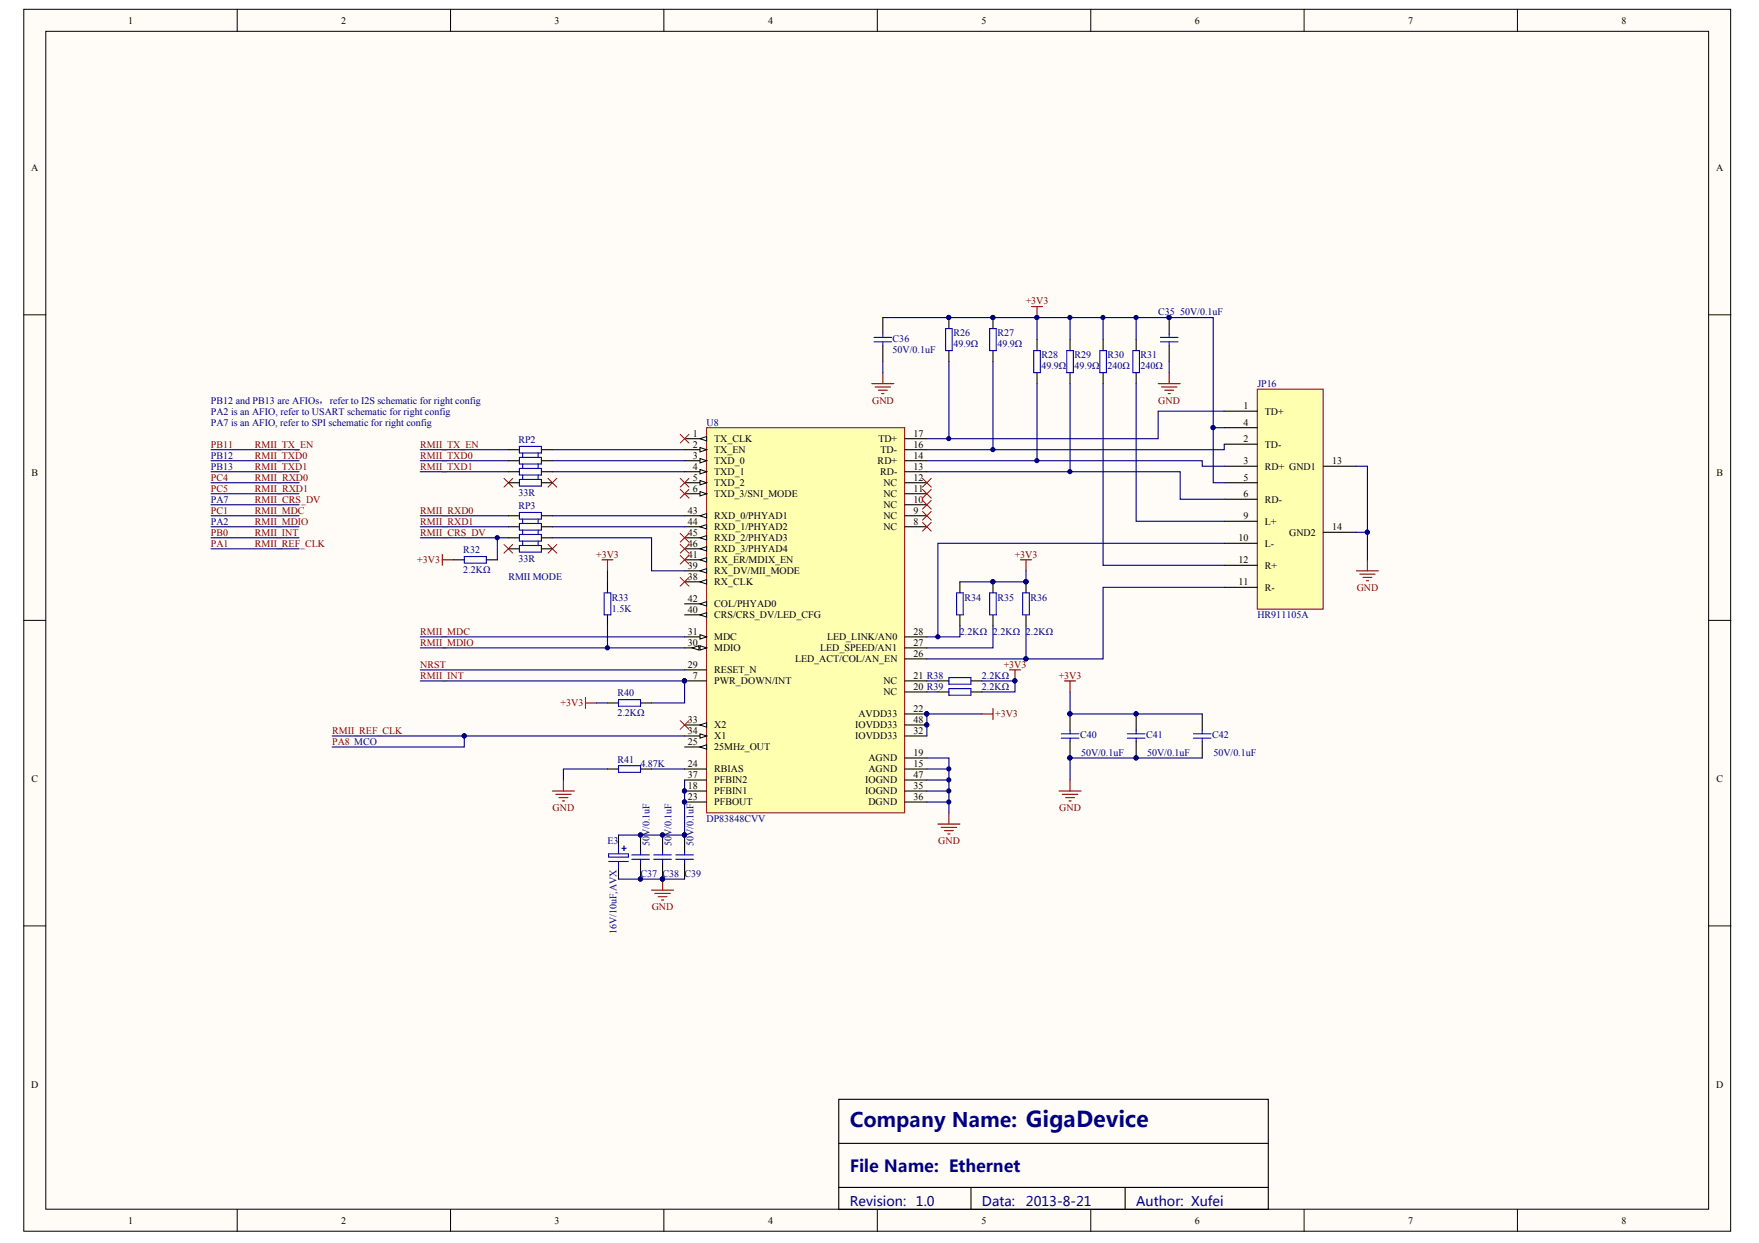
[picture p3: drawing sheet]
<svg xmlns="http://www.w3.org/2000/svg" width="297mm" height="210mm" viewBox="0 0 297 210" stroke-linecap="round" stroke-linejoin="round" font-family="sans-serif">
<defs><g id="words">
<text font-size="3.4" fill="#000080" x="143.5" y="190.3">Company Name: GigaDevice</text>
<text font-size="2.8" fill="#000080" x="143.5" y="197.9">File Name: Ethernet</text>
<g font-size="2.2" fill="#000080">
<text x="143.5" y="203.6">Revision:</text>
<text x="154.7" y="203.6">1.0</text>
<text x="165.8" y="203.6">Data:</text>
<text x="173.3" y="203.6">2013-8-21</text>
<text x="191.8" y="203.6">Author: Xufei</text>
</g>
<g font-size="1.7">
<text x="21.6" y="4">1</text>
<text x="57.6" y="4">2</text>
<text x="93.7" y="4">3</text>
<text x="129.7" y="4">4</text>
<text x="165.7" y="4">5</text>
<text x="201.8" y="4">6</text>
<text x="237.8" y="4">7</text>
<text x="273.8" y="4">8</text>
<text x="5.3" y="28.9">A</text>
<text x="289.8" y="28.9">A</text>
<text x="210" y="69.1">1</text>
<text x="210" y="71.9">4</text>
<text x="213.6" y="70">TD+</text>
<text x="117" y="73.7">1</text>
<text x="117" y="75.6">2</text>
<text x="117" y="77.4">3</text>
<text x="120.6" y="74.7">TX_CLK</text>
<text x="120.6" y="76.5">TX_EN</text>
<text x="148.3" y="74.7">TD+</text>
<text x="148.7" y="76.5">TD-</text>
<text x="154.3" y="77.4">14</text>
<text x="154.3" y="75.6">16</text>
<text x="154.3" y="73.7">17</text>
<text x="210" y="74.7">2</text>
<text x="213.6" y="75.6">TD-</text>
<text x="5.3" y="80.4">B</text>
<text x="117" y="79.3">4</text>
<text x="117" y="81.2">5</text>
<text x="117" y="83">6</text>
<text x="120.6" y="78.4">TXD_0</text>
<text x="120.6" y="80.2">TXD_1</text>
<text x="120.6" y="82.1">TXD_2</text>
<text x="120.6" y="84">TXD_3/SNI_MODE</text>
<text x="148.2" y="78.4">RD+</text>
<text x="148.6" y="80.2">RD-</text>
<text x="149.2" y="84">NC</text>
<text x="149.2" y="82.1">NC</text>
<text x="154.3" y="83">11</text>
<text x="154.3" y="81.2">12</text>
<text x="154.3" y="79.3">13</text>
<text x="210" y="78.4">3</text>
<text x="210" y="81.2">5</text>
<text x="210" y="84">6</text>
<text x="213.6" y="79.3">RD+ GND1</text>
<text x="225" y="78.4">13</text>
<text x="289.9" y="80.4">B</text>
<text x="116.1" y="86.7">43</text>
<text x="116.1" y="88.6">44</text>
<text x="120.6" y="87.7">RXD_0/PHYAD1</text>
<text x="120.6" y="89.5">RXD_1/PHYAD2</text>
<text x="149.2" y="89.5">NC</text>
<text x="149.2" y="87.7">NC</text>
<text x="149.2" y="85.8">NC</text>
<text x="154.3" y="88.6">8</text>
<text x="154.3" y="86.7">9</text>
<text x="154.3" y="84.9">10</text>
<text x="210" y="87.7">9</text>
<text x="213.6" y="84.9">RD-</text>
<text x="213.6" y="88.6">L+</text>
<text x="225" y="89.5">14</text>
<text x="116.1" y="94.2">41</text>
<text x="116.1" y="90.5">45</text>
<text x="116.1" y="92.3">46</text>
<text x="120.6" y="95.1">RX_ER/MDIX_EN</text>
<text x="120.6" y="91.4">RXD_2/PHYAD3</text>
<text x="120.6" y="93.2">RXD_3/PHYAD4</text>
<text x="209.2" y="91.4">10</text>
<text x="209.2" y="95.1">12</text>
<text x="213.6" y="92.3">L-</text>
<text x="217.7" y="90.5">GND2</text>
<text x="116.1" y="97.9">38</text>
<text x="116.1" y="96">39</text>
<text x="116.1" y="101.6">42</text>
<text x="120.6" y="98.8">RX_CLK</text>
<text x="120.6" y="97">RX_DV/MII_MODE</text>
<text x="209.2" y="98.8">11</text>
<text x="213.6" y="96">R+</text>
<text x="213.6" y="99.7">R-</text>
<text x="116.1" y="107.2">31</text>
<text x="116.1" y="103.5">40</text>
<text x="120.6" y="104.4">CRS/CRS_DV/LED_CFG</text>
<text x="120.6" y="102.5">COL/PHYAD0</text>
<text x="154.3" y="107.2">28</text>
<text x="116.1" y="112.8">29</text>
<text x="116.1" y="109">30</text>
<text x="120.6" y="113.7">RESET_N</text>
<text x="120.6" y="110">MDIO</text>
<text x="120.6" y="108.1">MDC</text>
<text x="134.3" y="111.8">LED_ACT/COL/AN_EN</text>
<text x="138.5" y="110">LED_SPEED/AN1</text>
<text x="139.7" y="108.1">LED_LINK/AN0</text>
<text x="154.3" y="110.9">26</text>
<text x="154.3" y="109">27</text>
<text x="117" y="114.6">7</text>
<text x="120.6" y="115.5">PWR_DOWN/INT</text>
<text x="149.2" y="117.4">NC</text>
<text x="149.2" y="115.5">NC</text>
<text x="154.3" y="116.5">20 R39</text>
<text x="154.3" y="114.6">21 R38</text>
<text x="116.1" y="125.8">25</text>
<text x="116.1" y="122">33</text>
<text x="116.1" y="123.9">34</text>
<text x="120.6" y="123">X2</text>
<text x="120.6" y="124.8">X1</text>
<text x="144.4" y="124.8">IOVDD33</text>
<text x="144.4" y="123">IOVDD33</text>
<text x="144.9" y="121.1">AVDD33</text>
<text x="154.3" y="120.2">22</text>
<text x="154.3" y="123.9">32</text>
<text x="154.3" y="122">48</text>
<text x="116.1" y="129.5">24</text>
<text x="116.1" y="131.3">37</text>
<text x="120.6" y="130.4">RBIAS</text>
<text x="120.6" y="126.7">25MHz_OUT</text>
<text x="146.6" y="130.4">AGND</text>
<text x="146.6" y="128.6">AGND</text>
<text x="154.3" y="129.5">15</text>
<text x="154.3" y="127.6">19</text>
<text x="154.3" y="131.3">47</text>
<text x="5.3" y="132.1">C</text>
<text x="116.1" y="133.2">18</text>
<text x="116.1" y="135.1">23</text>
<text x="120.6" y="134.1">PFBIN1</text>
<text x="120.6" y="136">PFBOUT</text>
<text x="120.6" y="132.3">PFBIN2</text>
<text x="146.1" y="134.1">IOGND</text>
<text x="146.1" y="132.3">IOGND</text>
<text x="146.6" y="136">DGND</text>
<text x="154.3" y="133.2">35</text>
<text x="154.3" y="135.1">36</text>
<text x="289.9" y="132.1">C</text>
<text x="5.3" y="183.7">D</text>
<text x="289.8" y="183.7">D</text>
<text x="21.6" y="206.6">1</text>
<text x="57.6" y="206.6">2</text>
<text x="93.7" y="206.6">3</text>
<text x="129.7" y="206.6">4</text>
<text x="165.7" y="206.6">5</text>
<text x="201.8" y="206.6">6</text>
<text x="237.8" y="206.6">7</text>
<text x="273.8" y="206.6">8</text>
</g>
<g font-size="1.7" fill="#800000">
<text x="173.2" y="51.4">+3V3</text>
<text x="147.3" y="68.2">GND</text>
<text x="195.6" y="68.2">GND</text>
<text x="35.6" y="75.6">PB11</text>
<text x="43" y="75.6">RMII_TX_EN</text>
<text x="43" y="77.4">RMII_TXD0</text>
<text x="71" y="75.6">RMII_TX_EN</text>
<text x="71" y="77.4">RMII_TXD0</text>
<text x="35.6" y="81.2">PC4</text>
<text x="35.6" y="83">PC5</text>
<text x="43" y="79.3">RMII_TXD1</text>
<text x="43" y="81.2">RMII_RXD0</text>
<text x="43" y="83">RMII_RXD1</text>
<text x="71" y="79.3">RMII_TXD1</text>
<text x="35.6" y="86.7">PC1</text>
<text x="43" y="84.9">RMII_CRS_DV</text>
<text x="43" y="86.7">RMII_MDC</text>
<text x="43" y="88.6">RMII_MDIO</text>
<text x="71" y="86.7">RMII_RXD0</text>
<text x="71" y="88.6">RMII_RXD1</text>
<text x="35.6" y="92.3">PA1</text>
<text x="35.6" y="90.5">PB0</text>
<text x="43" y="90.5">RMII_INT</text>
<text x="43" y="92.3">RMII_REF_CLK</text>
<text x="70.5" y="95.1">+3V3</text>
<text x="71" y="90.5">RMII_CRS_DV</text>
<text x="100.7" y="94.2">+3V3</text>
<text x="171.4" y="94.2">+3V3</text>
<text x="229.1" y="99.7">GND</text>
<text x="71" y="107.2">RMII_MDC</text>
<text x="71" y="112.8">NRST</text>
<text x="71" y="109">RMII_MDIO</text>
<text x="169.5" y="112.8">+3V3</text>
<text x="71" y="114.6">RMII_INT</text>
<text x="94.7" y="119.3">+3V3</text>
<text x="178.8" y="114.6">+3V3</text>
<text x="56.1" y="125.8">PA8 MCO</text>
<text x="56.1" y="123.9">RMII_REF_CLK</text>
<text x="168.1" y="121.1">+3V3</text>
<text x="93.3" y="137">GND</text>
<text x="178.9" y="137">GND</text>
<text x="158.4" y="142.5">GND</text>
<text x="110.1" y="153.7">GND</text>
</g>
<g font-size="1.7" fill="#000080">
<text x="195.6" y="53.2">C35</text>
<text x="199.3" y="53.2">50V/0.1uF</text>
<text x="150.7" y="57.7">C36</text>
<text x="150.7" y="59.6">50V/0.1uF</text>
<text x="161" y="56.8">R26</text>
<text x="161" y="58.7">49.9Ω</text>
<text x="168.4" y="56.8">R27</text>
<text x="168.4" y="58.7">49.9Ω</text>
<text x="175.9" y="60.5">R28</text>
<text x="175.9" y="62.4">49.9Ω</text>
<text x="181.4" y="60.5">R29</text>
<text x="181.4" y="62.4">49.9Ω</text>
<text x="187" y="60.5">R30</text>
<text x="187" y="62.4">240Ω</text>
<text x="192.6" y="60.5">R31</text>
<text x="192.6" y="62.4">240Ω</text>
<text x="212.3" y="65.4">JP16</text>
<text x="35.6" y="68.2">PB12 and PB13 are AFIOs，refer to I2S schematic for right config</text>
<text x="35.6" y="70">PA2 is an AFIO, refer to USART schematic for right config</text>
<text x="35.6" y="71.9">PA7 is an AFIO, refer to SPI schematic for right config</text>
<text x="119.3" y="71.9">U8</text>
<text x="35.6" y="77.4">PB12</text>
<text x="87.5" y="74.8">RP2</text>
<text x="35.6" y="79.3">PB13</text>
<text x="87.5" y="83.7">33R</text>
<text x="35.6" y="88.6">PA2</text>
<text x="35.6" y="84.9">PA7</text>
<text x="87.5" y="86">RP3</text>
<text x="78.2" y="93.4">R32</text>
<text x="87.5" y="94.9">33R</text>
<text x="78.2" y="96.8">2.2KΩ</text>
<text x="85.8" y="97.9">RMII MODE</text>
<text x="103.3" y="101.4">R33</text>
<text x="162.9" y="101.4">R34</text>
<text x="168.4" y="101.4">R35</text>
<text x="174" y="101.4">R36</text>
<text x="103.3" y="103.3">1.5K</text>
<text x="162.1" y="107.2">2.2KΩ 2.2KΩ 2.2KΩ</text>
<text x="212.3" y="104.4">HR911105A</text>
<text x="104.3" y="117.6">R40</text>
<text x="165.8" y="114.6">2.2KΩ</text>
<text x="165.8" y="116.5">2.2KΩ</text>
<text x="104.3" y="120.9">2.2KΩ</text>
<text x="182.4" y="124.7">C40</text>
<text x="193.5" y="124.7">C41</text>
<text x="204.7" y="124.7">C42</text>
<text x="104.3" y="128.8">R41</text>
<text x="108.2" y="129.5">4.87K</text>
<text x="182.5" y="127.6">50V/0.1uF</text>
<text x="193.7" y="127.6">50V/0.1uF</text>
<text x="204.9" y="127.6">50V/0.1uF</text>
<text x="102.6" y="142.5">E3</text>
<text x="109.7" y="142.9" transform="rotate(-90 109.7 142.9)">50V/0.1uF</text>
<text x="113.4" y="142.9" transform="rotate(-90 113.4 142.9)">50V/0.1uF</text>
<text x="117.1" y="142.9" transform="rotate(-90 117.1 142.9)">50V/0.1uF</text>
<text x="119.3" y="138.8">DP83848CVV</text>
<text x="108.2" y="148.1">C37 C38 C39</text>
<text x="104.1" y="157.7" transform="rotate(-90 104.1 157.7)">16V/10uF,AVX</text>
</g>
</g></defs>
<g fill="#fffcf8" stroke="#000" stroke-width=".17">
<path d="M4 1.6h288.3v206.3h-288.3z"/>
<path d="M7.7 5.3h280.8v198.9h-280.8z"/>
</g>
<g fill="none" stroke="#000" stroke-width=".17">
<path d="M40.1 1.6v3.7M76.1 1.6v3.7M112.1 1.6v3.7M148.2 1.6v3.7M184.2 1.6v3.7M220.2 1.6v3.7M256.2 1.6v3.7M4 53.2h3.7M288.6 53.2h3.7M4 104.8h3.7M288.6 104.8h3.7M4 156.4h3.7"/>
<path d="M288.6 156.4h3.7M40.1 204.2v3.8M76.1 204.2v3.8M112.1 204.2v3.8M148.2 204.2v3.8M184.2 204.2v3.8M220.2 204.2v3.8M256.2 204.2v3.8"/>
</g>
<path d="M141.6 185.6h72.6v18.6h-72.6zM141.6 193.1h72.6M141.6 200.5h72.6M164 200.5v3.7M190 200.5v3.7" fill="none" stroke="#000" stroke-width=".19"/>
<path d="M119.3 72.2h33.5v65.1h-33.5z" fill="#ffffb0" stroke="#800000" stroke-width=".17"/>
<path d="M115.6 74.1h3.7" fill="none" stroke="#000" stroke-width=".19"/>
<path d="M118.2 74.1l1.1-.4v.8z" fill="#fffcf8" stroke="#000" stroke-width=".17"/>
<path d="M115.6 75.9h3.7" fill="none" stroke="#000" stroke-width=".19"/>
<path d="M118.2 75.6l1.1 .3-1.1 .4z" fill="#fffcf8" stroke="#000" stroke-width=".17"/>
<path d="M115.6 77.8h3.7" fill="none" stroke="#000" stroke-width=".19"/>
<path d="M118.2 77.4l1.1 .4-1.1 .4z" fill="#fffcf8" stroke="#000" stroke-width=".17"/>
<path d="M115.6 79.7h3.7" fill="none" stroke="#000" stroke-width=".19"/>
<path d="M118.2 79.3l1.1 .4-1.1 .3z" fill="#fffcf8" stroke="#000" stroke-width=".17"/>
<path d="M115.6 81.5h3.7" fill="none" stroke="#000" stroke-width=".19"/>
<path d="M118.2 81.1l1.1 .4-1.1 .4z" fill="#fffcf8" stroke="#000" stroke-width=".17"/>
<path d="M115.6 83.4h3.7" fill="none" stroke="#000" stroke-width=".19"/>
<path d="M118.2 83l1.1 .4-1.1 .4z" fill="#fffcf8" stroke="#000" stroke-width=".17"/>
<g fill="none" stroke="#000" stroke-width=".19">
<path d="M152.8 79.7h3.7M152.8 77.8h3.7M152.8 75.9h3.7M152.8 74.1h3.7M152.8 89h3.7M152.8 87.1h3.7M152.8 85.2h3.7M152.8 83.4h3.7M152.8 81.5h3.7M115.6 115h3.7M152.8 115h3.7M152.8 116.8h3.7"/>
<path d="M115.6 129.9h3.7M115.6 133.6h3.7M115.6 135.4h3.7M115.6 126.1h3.7M152.8 129.9h3.7M152.8 128h3.7M152.8 120.6h3.7"/>
</g>
<g fill="#000080" stroke="#000080" stroke-width=".17">
<circle cx="115.6" cy="115" r=".35"/>
<circle cx="115.6" cy="133.6" r=".35"/>
<circle cx="156.5" cy="120.5" r=".35"/>
<circle cx="115.6" cy="135.4" r=".35"/>
</g>
<path d="M118.2 126.1l1.1-.3v.7z" fill="#fffcf8" stroke="#000" stroke-width=".17"/>
<path d="M115.6 109.4h3.7M115.6 113.1h3.7M152.8 111.3h3.7M152.8 109.4h3.7M152.8 107.5h3.7" fill="none" stroke="#000" stroke-width=".19"/>
<g fill="#fffcf8" stroke="#000" stroke-width=".17">
<path d="M118.2 109l1.1 .4-1.1 .4z"/>
<path d="M116.9 109.4l1.1-.4v.8z"/>
</g>
<path d="M115.6 107.5h3.7" fill="none" stroke="#000" stroke-width=".19"/>
<path d="M118.2 107.2l1.1 .3-1.1 .4z" fill="#fffcf8" stroke="#000" stroke-width=".17"/>
<path d="M115.6 122.4h3.7M152.8 124.3h3.7" fill="none" stroke="#000" stroke-width=".19"/>
<path d="M118.2 122.4l1.1-.3v.7z" fill="#fffcf8" stroke="#000" stroke-width=".17"/>
<path d="M115.6 124.3h3.7" fill="none" stroke="#000" stroke-width=".19"/>
<path d="M118.2 123.9l1.1 .4-1.1 .4z" fill="#fffcf8" stroke="#000" stroke-width=".17"/>
<path d="M115.6 98.3h3.7M115.6 131.7h3.7M152.8 133.6h3.7M152.8 135.4h3.7" fill="none" stroke="#000" stroke-width=".19"/>
<path d="M118.2 98.3l1.1-.4v.7z" fill="#fffcf8" stroke="#000" stroke-width=".17"/>
<path d="M115.6 96.4h3.7" fill="none" stroke="#000" stroke-width=".19"/>
<path d="M118.2 96.4l1.1-.4v.8z" fill="#fffcf8" stroke="#000" stroke-width=".17"/>
<path d="M115.6 103.8h3.7" fill="none" stroke="#000" stroke-width=".19"/>
<path d="M118.2 103.8l1.1-.3v.7z" fill="#fffcf8" stroke="#000" stroke-width=".17"/>
<path d="M115.6 94.5h3.7" fill="none" stroke="#000" stroke-width=".19"/>
<path d="M118.2 94.5l1.1-.3v.7z" fill="#fffcf8" stroke="#000" stroke-width=".17"/>
<path d="M115.6 102h3.7" fill="none" stroke="#000" stroke-width=".19"/>
<path d="M118.2 102l1.1-.4v.7z" fill="#fffcf8" stroke="#000" stroke-width=".17"/>
<path d="M115.6 87.1h3.7" fill="none" stroke="#000" stroke-width=".19"/>
<path d="M118.2 87.1l1.1-.4v.8z" fill="#fffcf8" stroke="#000" stroke-width=".17"/>
<path d="M115.6 89h3.7" fill="none" stroke="#000" stroke-width=".19"/>
<path d="M118.2 89l1.1-.4v.7z" fill="#fffcf8" stroke="#000" stroke-width=".17"/>
<path d="M115.6 90.8h3.7" fill="none" stroke="#000" stroke-width=".19"/>
<path d="M118.2 90.8l1.1-.4v.8z" fill="#fffcf8" stroke="#000" stroke-width=".17"/>
<path d="M115.6 92.7h3.7" fill="none" stroke="#000" stroke-width=".19"/>
<path d="M118.2 92.7l1.1-.4v.7z" fill="#fffcf8" stroke="#000" stroke-width=".17"/>
<g fill="none" stroke="#000" stroke-width=".19">
<path d="M76.5 94.5h1.9M82.1 94.5h1.9M102.6 98.3v1.8M162.1 98.3v1.8M167.7 98.3v1.8M173.3 98.3v1.8M102.6 103.8v1.9M102.6 118.7h1.8M108.2 118.7h1.8M158.4 115h1.8M158.4 116.8h1.8M162.1 103.8v1.9"/>
<path d="M164 115h1.8M164 116.8h1.8M167.7 103.8v1.9M173.3 103.8v1.9M102.6 129.9h1.8M108.2 129.9h1.8M152.8 131.7h3.7M152.8 122.4h3.7M104.4 141v1.9M104.4 146.6v1.9M108.2 141v2.8M108.2 145.7v2.8"/>
<path d="M111.9 141v2.8M111.9 145.7v2.8M115.6 141v2.8M115.6 145.7v2.8"/>
</g>
<g fill="#000080" stroke="#000080" stroke-width=".17">
<circle cx="156.5" cy="122.4" r=".35"/>
<circle cx="115.6" cy="115" r=".35"/>
<circle cx="115.6" cy="133.6" r=".35"/>
<circle cx="156.5" cy="120.5" r=".35"/>
<circle cx="115.6" cy="135.4" r=".35"/>
<circle cx="84" cy="90.8" r=".35"/>
<circle cx="102.6" cy="109.4" r=".35"/>
<circle cx="108.1" cy="141" r=".35"/>
<circle cx="108.1" cy="148.4" r=".35"/>
<circle cx="111.9" cy="148.4" r=".35"/>
<circle cx="111.9" cy="141" r=".35"/>
<circle cx="115.6" cy="141" r=".35"/>
<circle cx="160.2" cy="129.8" r=".35"/>
<circle cx="160.2" cy="131.7" r=".35"/>
<circle cx="160.2" cy="133.6" r=".35"/>
<circle cx="160.2" cy="135.4" r=".35"/>
<circle cx="171.4" cy="115" r=".35"/>
<circle cx="167.7" cy="98.2" r=".35"/>
<circle cx="173.2" cy="98.2" r=".35"/>
<circle cx="173.2" cy="111.2" r=".35"/>
</g>
<g fill="none" stroke="#f00" stroke-width=".17">
<path d="M114.9 73.3l1.4 1.5M116.3 73.3l-1.4 1.5M114.9 82.6l1.4 1.5M114.9 80.8l1.4 1.5M114.9 90.1l1.4 1.5M114.9 91.9l1.4 1.5M114.9 93.8l1.4 1.5M114.9 97.5l1.4 1.5M116.3 82.6l-1.4 1.5M116.3 80.8l-1.4 1.5M116.3 90.1l-1.4 1.5M116.3 91.9l-1.4 1.5"/>
<path d="M116.3 93.8l-1.4 1.5M116.3 97.5l-1.4 1.5M155.8 88.2l1.5 1.5M155.8 86.4l1.5 1.4M155.8 84.5l1.5 1.5M155.8 82.6l1.5 1.5M155.8 80.8l1.5 1.5M157.3 80.8l-1.5 1.5M157.3 88.2l-1.5 1.5M157.3 86.4l-1.5 1.4M157.3 84.5l-1.5 1.5M157.3 82.6l-1.5 1.5"/>
<path d="M114.9 121.7l1.4 1.5M116.3 121.7l-1.4 1.5"/>
</g>
<g fill="none" stroke="#000080" stroke-width=".19">
<path d="M71 79.7h14.8M71 77.8h14.8M71 75.9h14.8M93.3 79.7h22.3M93.3 77.8h22.3M93.3 75.9h22.3M71 87.1h14.8M71 89h14.8M71 90.8h14.8M84 90.8v3.7M93.3 90.8h16.7v5.6h5.6M93.3 87.1h22.3"/>
<path d="M93.3 89h22.3M102.6 96.4v1.9M173.3 96.4v1.9h-11.2M71 115h44.6v3.7h-5.6M71 107.5h44.6M71 113.1h44.6M71 109.4h44.6M100.7 118.7h1.9M102.6 105.7v3.7M156.5 116.8h1.9M156.5 115h1.9M162.1 105.7v1.8h-5.6"/>
<path d="M165.8 115h5.6v1.8h-5.6M167.7 105.7v3.7h-11.2M173.3 105.7v5.6h-16.8M102.6 129.9h-7.5v1.8M110 129.9h5.6M156.5 128h3.7v9.3M156.5 129.9h3.7M156.5 131.7h3.7M156.5 133.6h3.7M156.5 135.4h3.7M165.8 120.6h-9.3v3.7M104.4 148.5h11.2"/>
</g>
<g fill="none" stroke="#800000" stroke-width=".19">
<path d="M74.7 93.6v1.9M74.7 94.5h1.8M101.7 94.5h1.8M102.6 94.5v1.9M172.3 94.5h1.9M173.3 94.5v1.9M98.9 117.8v1.8M98.9 118.7h1.8M167.7 119.6v1.9M170.5 113.1h1.8M171.4 113.1v1.9M93.3 133.6h3.7"/>
<path d="M93.8 134.1h2.6M94.4 134.7h1.5M95 135.3h.3M95.1 131.7v1.9M158.4 139.2h3.7M158.9 139.7h2.6M160.2 137.3v1.9M165.8 120.6h1.9M110 150.3h3.7M110.6 150.9h2.6M111.1 151.4h1.5M111.7 152h.4"/>
<path d="M111.9 148.5v1.8M159.5 140.3h1.5M160.1 140.8h.3"/>
</g>
<g fill="none" stroke="#00f" stroke-width=".19">
<path d="M78.4 94h3.7v1.1h-3.7zM102 100.1h1.1v3.7h-1.1zM104.4 118.1h3.8v1.2h-3.8zM160.2 114.4h3.8v1.1h-3.8zM160.2 116.3h3.8v1.1h-3.8zM161.5 100.1h1.2v3.7h-1.2zM167.1 100.1h1.1v3.7h-1.1zM172.7 100.1h1.1v3.7h-1.1zM104.4 129.3h3.8v1.1h-3.8zM102.8 144.2h3.3v.5h-3.3zM102.8 145.5h3.3M104.4 142.9v1.3"/>
<path d="M104.4 145.5v1.1M105 143.2h.7M105.4 142.9v.7M106.7 145.1h3M106.7 144.4h3M108.2 143.8v.6M108.2 145.1v.6M110.4 145.1h3M110.4 144.4h3M111.9 143.8v.6M111.9 145.1v.6M114.1 145.1h3"/>
<path d="M114.1 144.4h3M115.6 143.8v.6M115.6 145.1v.6"/>
</g>
<path d="M212.3 65.7h11.1v37.2h-11.1z" fill="#ffffb0" stroke="#800000" stroke-width=".17"/>
<g fill="none" stroke="#000" stroke-width=".19">
<path d="M149.1 53.6v2.8M149.1 58.3v2.8M160.2 53.6v1.9M160.2 59.2v1.9M167.7 53.6v1.9M167.7 59.2v1.9M175.1 57.3v1.9M180.7 57.3v1.9M186.3 57.3v1.9M191.9 57.3v1.9M197.4 53.6v2.8M197.4 58.3v2.8"/>
<path d="M85.8 79.7h1.9M85.8 77.8h1.9M85.8 75.9h1.9M91.4 79.7h1.9M91.4 77.8h1.9M91.4 75.9h1.9M175.1 62.9v1.9M180.7 62.9v1.9M186.3 62.9v1.9M191.9 62.9v1.9M206.7 69.4h5.6M206.7 72.2h5.6"/>
<path d="M206.7 75h5.6M206.7 78.7h5.6M223.5 78.7h5.6M85.8 81.5h1.9M85.8 87.1h1.9M85.8 89h1.9M85.8 90.8h1.9M85.8 92.7h1.9M91.4 81.5h1.9M91.4 87.1h1.9M91.4 89h1.9M91.4 90.8h1.9"/>
<path d="M91.4 92.7h1.9M206.7 81.5h5.6M206.7 84.3h5.6M206.7 88h5.6M206.7 91.7h5.6M206.7 95.5h5.6M206.7 99.2h5.6M223.5 89.9h5.6M180.7 120.6v2.8M180.7 125.2v2.8M191.9 120.6v2.8M191.9 125.2v2.8"/>
<path d="M203 120.6v2.8M203 125.2v2.8"/>
</g>
<g fill="none" stroke="#800000" stroke-width=".19">
<path d="M174.2 51.8h1.8M175.1 51.8v1.8M147.2 64.8h3.7M147.8 65.3h2.6M148.3 65.9h1.5M148.9 66.5h.4M149.1 62.9v1.9M195.6 64.8h3.7M196.1 65.3h2.6M196.7 65.9h1.5M197.3 66.5h.3M197.4 62.9v1.9"/>
<path d="M229.1 96.4h3.7M229.6 97h2.6M230.2 97.5h1.5M230.7 98.1h.4M230.9 94.5v1.9M179.8 115h1.8M180.7 115v1.8M178.8 133.6h3.8M179.4 134.1h2.6M180 134.7h1.4M180.5 135.3h.4M180.7 131.7v1.9"/>
</g>
<g fill="none" stroke="#000080" stroke-width=".19">
<path d="M149.1 53.6h55.8v18.6h1.8M175.1 53.6v3.7M180.7 53.6v3.7M186.3 53.6v3.7M191.9 53.6v3.7M35.6 75.9h14.9M35.6 77.8h14.9M35.6 79.7h14.9M149.1 61.1v1.8M156.5 79.7h42.8v4.6h7.4M156.5 77.8h46.5v.9h3.7M160.2 61.1v13"/>
<path d="M167.7 61.1v14.8M175.1 64.8v13M180.7 64.8v14.9M186.3 64.8v30.7h20.4M191.9 64.8v23.2h14.8M197.4 61.1v1.8M204.9 72.2v9.3h1.8M206.7 69.4h-11.1v4.7h-39.1M206.7 75v.9h-50.2M229.1 78.7h1.8v11.2h-1.8M35.6 81.5h14.9M35.6 83.4h14.9"/>
<path d="M35.6 85.2h14.9M35.6 87.1h14.9M35.6 89h14.9M35.6 90.8h14.9M35.6 92.7h14.9M206.7 91.7h-48.3v15.8M206.7 99.2h-20.4v12.1h-13M230.9 89.9v4.6M180.7 116.8v3.8h22.3M56.1 124.3h22.3M115.6 131.7v9.3h-11.2M115.6 124.3h-37.2v1.8h-22.3"/>
<path d="M203 128h-22.3v3.7"/>
</g>
<g fill="#000080" stroke="#000080" stroke-width=".17">
<circle cx="230.9" cy="89.9" r=".35"/>
<circle cx="175.1" cy="53.6" r=".35"/>
<circle cx="160.2" cy="53.6" r=".35"/>
<circle cx="167.7" cy="53.6" r=".35"/>
<circle cx="160.2" cy="74.1" r=".35"/>
<circle cx="167.7" cy="75.9" r=".35"/>
<circle cx="197.4" cy="53.6" r=".35"/>
<circle cx="175.1" cy="77.8" r=".35"/>
<circle cx="180.7" cy="79.6" r=".35"/>
<circle cx="180.7" cy="53.6" r=".35"/>
<circle cx="186.2" cy="53.6" r=".35"/>
<circle cx="191.8" cy="53.6" r=".35"/>
<circle cx="204.8" cy="72.2" r=".35"/>
<circle cx="158.4" cy="107.5" r=".35"/>
<circle cx="173.2" cy="111.2" r=".35"/>
<circle cx="78.4" cy="124.3" r=".35"/>
<circle cx="180.7" cy="128" r=".35"/>
<circle cx="180.7" cy="120.5" r=".35"/>
<circle cx="191.8" cy="128" r=".35"/>
<circle cx="191.8" cy="120.5" r=".35"/>
<circle cx="115.6" cy="141" r=".35"/>
</g>
<g fill="none" stroke="#00f" stroke-width=".19">
<path d="M147.6 57h3M147.6 57.7h3M149.1 56.4v.6M149.1 57.7v.6M159.7 55.5h1.1v3.7h-1.1zM167.1 55.5h1.1v3.7h-1.1zM174.6 59.2h1.1v3.7h-1.1zM180.1 59.2h1.2v3.7h-1.2zM185.7 59.2h1.1v3.7h-1.1zM191.3 59.2h1.1v3.7h-1.1zM195.9 57h3M195.9 57.7h3"/>
<path d="M197.4 56.4v.6M197.4 57.7v.6M87.7 75.4h3.7v1.1h-3.7zM87.7 77.2h3.7v1.2h-3.7zM87.7 79.1h3.7v1.1h-3.7zM88.3 76.5v.7M88.3 78.4v.7M90.9 76.5v.7M90.9 78.4v.7M87.7 81h3.7v1.1h-3.7zM87.7 86.5h3.7v1.2h-3.7zM87.7 88.4h3.7v1.1h-3.7z"/>
<path d="M87.7 90.3h3.7v1.1h-3.7zM87.7 92.1h3.7v1.1h-3.7zM88.3 80.2v.8M88.3 87.7v.7M88.3 89.5v.8M88.3 91.4v.7M90.9 80.2v.8M90.9 87.7v.7M90.9 89.5v.8M90.9 91.4v.7M179.2 123.9h3M179.2 124.7h3"/>
<path d="M180.7 123.4v.5M180.7 124.7v.5M190.4 123.9h2.9M190.4 124.7h2.9M191.9 123.4v.5M191.9 124.7v.5M201.5 123.9h3M201.5 124.7h3M203 123.4v.5M203 124.7v.5"/>
</g>
<path d="M85.1 80.8l1.5 1.5M85.1 91.9l1.5 1.5M86.6 80.8l-1.5 1.5M86.6 91.9l-1.5 1.5M92.5 80.8l1.5 1.5M92.5 91.9l1.5 1.5M94 80.8l-1.5 1.5M94 91.9l-1.5 1.5" fill="none" stroke="#f00" stroke-width=".17"/>
<use href="#words"/>
</svg>
